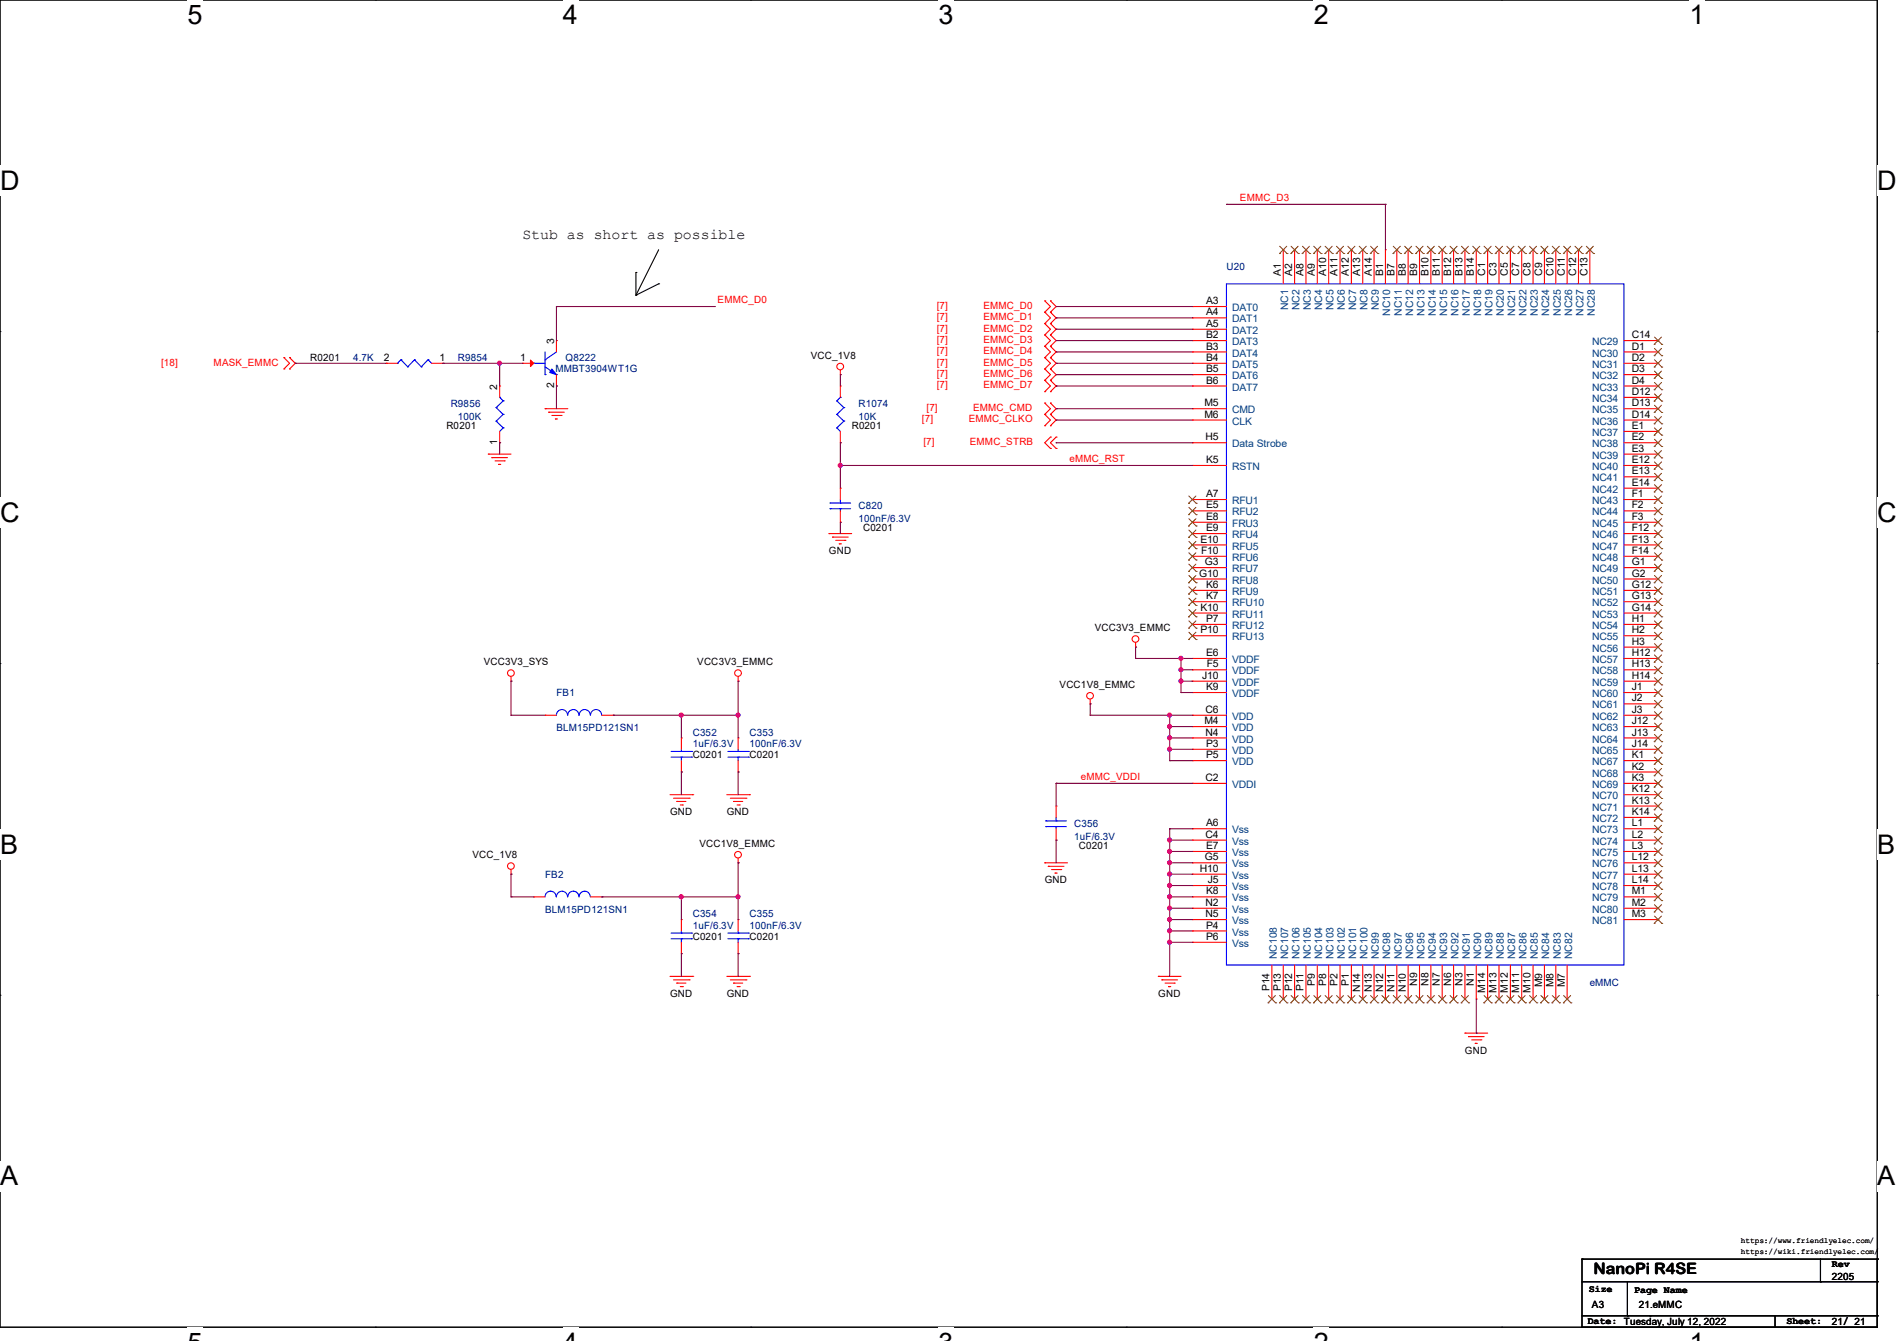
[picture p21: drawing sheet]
<svg xmlns="http://www.w3.org/2000/svg" width="297mm" height="210mm" viewBox="0 0 297 210" stroke-linecap="round" stroke-linejoin="round" font-family="sans-serif">
<defs><g id="words">
<g font-size="4.2">
<text x="29.4" y="3.8">5</text>
<text x="88.1" y="3.8">4</text>
<text x="146.9" y="3.8">3</text>
<text x="205.7" y="3.8">2</text>
<text x="264.5" y="3.8">1</text>
<text x="0" y="29.8">D</text>
<text x="293.9" y="29.8">D</text>
<text x="0" y="81.7">C</text>
<text x="293.9" y="81.7">C</text>
<text x="0" y="133.7">B</text>
<text x="293.9" y="133.7">B</text>
<text x="0" y="185.6">A</text>
<text x="293.9" y="185.6">A</text>
</g>
<text font-size="2.5" x="249.5" y="199.5">NanoPi R4SE</text>
<text font-size="2.3" x="81.8" y="37.4">Stub as short as possible</text>
<g font-size="1.6" fill="#f00">
<text x="194.1" y="31.5">EMMC_D3</text>
<text x="112.4" y="47.5">EMMC_D0</text>
<text x="146.7" y="50.2">[7]</text>
<text x="146.7" y="51.9">[7]</text>
<text x="146.7" y="48.4">[7]</text>
<text x="146.7" y="53.7">[7]</text>
<text x="154" y="50.2">EMMC_D1</text>
<text x="154" y="51.9">EMMC_D2</text>
<text x="154" y="48.4">EMMC_D0</text>
<text x="154" y="53.7">EMMC_D3</text>
<text x="25.2" y="57.3">[18]</text>
<text x="33.4" y="57.3">MASK_EMMC</text>
<text x="146.7" y="57.3">[7]</text>
<text x="146.7" y="59.1">[7]</text>
<text x="146.7" y="55.5">[7]</text>
<text x="154" y="57.3">EMMC_D5</text>
<text x="154" y="59.1">EMMC_D6</text>
<text x="154" y="55.5">EMMC_D4</text>
<text x="145.1" y="64.4">[7]</text>
<text x="146.7" y="60.8">[7]</text>
<text x="152.4" y="64.4">EMMC_CMD</text>
<text x="154" y="60.8">EMMC_D7</text>
<text x="144.4" y="66.2">[7]</text>
<text x="144.6" y="69.7">[7]</text>
<text x="151.7" y="66.2">EMMC_CLKO</text>
<text x="151.8" y="69.7">EMMC_STRB</text>
<text x="167.5" y="72.3">eMMC_RST</text>
<text x="169.2" y="122.1">eMMC_VDDI</text>
</g>
<g font-size="1.6">
<text x="188.8" y="47.6">A3</text>
<text x="200.5" y="43.2" transform="rotate(-90 200.5 43.2)">A1</text>
<text x="202.3" y="43.2" transform="rotate(-90 202.3 43.2)">A2</text>
<text x="204.1" y="43.2" transform="rotate(-90 204.1 43.2)">A8</text>
<text x="205.9" y="43.2" transform="rotate(-90 205.9 43.2)">A9</text>
<text x="207.6" y="43.2" transform="rotate(-90 207.6 43.2)">A10</text>
<text x="209.4" y="43.2" transform="rotate(-90 209.4 43.2)">A11</text>
<text x="211.2" y="43.2" transform="rotate(-90 211.2 43.2)">A12</text>
<text x="213" y="43.2" transform="rotate(-90 213 43.2)">A13</text>
<text x="214.8" y="43.2" transform="rotate(-90 214.8 43.2)">A14</text>
<text x="216.5" y="43.2" transform="rotate(-90 216.5 43.2)">B1</text>
<text x="218.3" y="43.2" transform="rotate(-90 218.3 43.2)">B7</text>
<text x="220.1" y="43.2" transform="rotate(-90 220.1 43.2)">B8</text>
<text x="221.9" y="43.2" transform="rotate(-90 221.9 43.2)">B9</text>
<text x="223.7" y="43.2" transform="rotate(-90 223.7 43.2)">B10</text>
<text x="225.4" y="43.2" transform="rotate(-90 225.4 43.2)">B11</text>
<text x="227.2" y="43.2" transform="rotate(-90 227.2 43.2)">B12</text>
<text x="229" y="43.2" transform="rotate(-90 229 43.2)">B13</text>
<text x="230.8" y="43.2" transform="rotate(-90 230.8 43.2)">B14</text>
<text x="232.5" y="43.2" transform="rotate(-90 232.5 43.2)">C1</text>
<text x="234.3" y="43.2" transform="rotate(-90 234.3 43.2)">C3</text>
<text x="236.1" y="43.2" transform="rotate(-90 236.1 43.2)">C5</text>
<text x="237.9" y="43.2" transform="rotate(-90 237.9 43.2)">C7</text>
<text x="239.7" y="43.2" transform="rotate(-90 239.7 43.2)">C8</text>
<text x="241.4" y="43.2" transform="rotate(-90 241.4 43.2)">C9</text>
<text x="243.2" y="43.2" transform="rotate(-90 243.2 43.2)">C10</text>
<text x="245" y="43.2" transform="rotate(-90 245 43.2)">C11</text>
<text x="246.8" y="43.2" transform="rotate(-90 246.8 43.2)">C12</text>
<text x="248.5" y="43.2" transform="rotate(-90 248.5 43.2)">C13</text>
<text x="86.7" y="53.9" transform="rotate(-90 86.7 53.9)">3</text>
<text x="188.8" y="49.4">A4</text>
<text x="188.8" y="51.2">A5</text>
<text x="188.8" y="53">B2</text>
<text x="255.5" y="53">C14</text>
<text x="48.6" y="56.6">R0201</text>
<text x="60.1" y="56.5">2</text>
<text x="68.8" y="56.5">1</text>
<text x="81.4" y="56.5">1</text>
<text x="127" y="56.2">VCC_1V8</text>
<text x="188.8" y="54.7">B3</text>
<text x="188.8" y="56.5">B4</text>
<text x="188.8" y="58.3">B5</text>
<text x="255.5" y="54.7">D1</text>
<text x="255.5" y="56.5">D2</text>
<text x="255.5" y="58.3">D3</text>
<text x="77.9" y="61" transform="rotate(-90 77.9 61)">2</text>
<text x="86.7" y="60.8" transform="rotate(-90 86.7 60.8)">2</text>
<text x="188.6" y="63.6">M5</text>
<text x="188.6" y="65.4">M6</text>
<text x="188.8" y="60.1">B6</text>
<text x="255.5" y="60.1">D4</text>
<text x="255.5" y="61.8">D12</text>
<text x="255.5" y="63.6">D13</text>
<text x="255.5" y="65.4">D14</text>
<text x="69.9" y="67.2">R0201</text>
<text x="77.9" y="69.7" transform="rotate(-90 77.9 69.7)">1</text>
<text x="133.3" y="67.2">R0201</text>
<text x="188.8" y="69">H5</text>
<text x="255.5" y="67.2">E1</text>
<text x="255.5" y="69">E2</text>
<text x="255.5" y="70.7">E3</text>
<text x="188.8" y="77.9">A7</text>
<text x="188.8" y="72.5">K5</text>
<text x="255.5" y="72.5">E12</text>
<text x="255.5" y="74.3">E13</text>
<text x="255.5" y="76.1">E14</text>
<text x="255.5" y="77.9">F1</text>
<text x="135.1" y="83.2">C0201</text>
<text x="188.8" y="79.6">E5</text>
<text x="188.8" y="81.4">E8</text>
<text x="188.8" y="83.2">E9</text>
<text x="255.5" y="79.6">F2</text>
<text x="255.5" y="81.4">F3</text>
<text x="255.5" y="83.2">F12</text>
<text x="129.8" y="86.8">GND</text>
<text x="188" y="85">E10</text>
<text x="188" y="86.7">F10</text>
<text x="188.6" y="88.5">G3</text>
<text x="255.5" y="85">F13</text>
<text x="255.5" y="86.7">F14</text>
<text x="255.5" y="88.5">G1</text>
<text x="187.7" y="90.3">G10</text>
<text x="188" y="95.6">K10</text>
<text x="188.8" y="92.1">K6</text>
<text x="188.8" y="93.9">K7</text>
<text x="255.5" y="90.3">G2</text>
<text x="255.5" y="92.1">G12</text>
<text x="255.5" y="93.9">G13</text>
<text x="255.5" y="95.6">G14</text>
<text x="171.4" y="98.9">VCC3V3_EMMC</text>
<text x="188" y="99.2">P10</text>
<text x="188.8" y="97.4">P7</text>
<text x="255.5" y="97.4">H1</text>
<text x="255.5" y="99.2">H2</text>
<text x="255.5" y="101">H3</text>
<text x="75.7" y="104.2">VCC3V3_SYS</text>
<text x="109.2" y="104.2">VCC3V3_EMMC</text>
<text x="165.9" y="107.8">VCC1V8_EMMC</text>
<text x="188.2" y="106.3">J10</text>
<text x="188.8" y="102.7">E6</text>
<text x="188.9" y="104.5">F5</text>
<text x="255.5" y="102.7">H12</text>
<text x="255.5" y="104.5">H13</text>
<text x="255.5" y="106.3">H14</text>
<text x="188.6" y="113.4">M4</text>
<text x="188.8" y="111.6">C6</text>
<text x="188.8" y="108.1">K9</text>
<text x="255.5" y="108.1">J1</text>
<text x="255.5" y="109.9">J2</text>
<text x="255.5" y="111.6">J3</text>
<text x="255.5" y="113.4">J12</text>
<text x="108.5" y="118.8">C0201</text>
<text x="117.3" y="118.8">C0201</text>
<text x="188.8" y="115.2">N4</text>
<text x="188.8" y="117">P3</text>
<text x="188.8" y="118.7">P5</text>
<text x="255.5" y="115.2">J13</text>
<text x="255.5" y="117">J14</text>
<text x="255.5" y="118.7">K1</text>
<text x="188.8" y="122.3">C2</text>
<text x="255.5" y="120.5">K2</text>
<text x="255.5" y="122.3">K3</text>
<text x="255.5" y="124.1">K12</text>
<text x="255.5" y="125.9">K13</text>
<text x="104.9" y="127.7">GND</text>
<text x="113.8" y="127.7">GND</text>
<text x="188.8" y="131.2">C4</text>
<text x="188.8" y="129.4">A6</text>
<text x="255.5" y="127.6">K14</text>
<text x="255.5" y="129.4">L1</text>
<text x="255.5" y="131.2">L2</text>
<text x="74" y="134.4">VCC_1V8</text>
<text x="109.5" y="132.7">VCC1V8_EMMC</text>
<text x="168.9" y="133">C0201</text>
<text x="187.9" y="136.5">H10</text>
<text x="188.6" y="134.7">G5</text>
<text x="188.8" y="133">E7</text>
<text x="255.5" y="133">L3</text>
<text x="255.5" y="134.7">L12</text>
<text x="255.5" y="136.5">L13</text>
<text x="163.6" y="138.3">GND</text>
<text x="188.8" y="141.9">N2</text>
<text x="188.8" y="143.6">N5</text>
<text x="188.8" y="140.1">K8</text>
<text x="189.1" y="138.3">J5</text>
<text x="255.5" y="138.3">L14</text>
<text x="255.5" y="140.1">M1</text>
<text x="255.5" y="141.9">M2</text>
<text x="255.5" y="143.6">M3</text>
<text x="108.5" y="147.2">C0201</text>
<text x="117.3" y="147.2">C0201</text>
<text x="188.8" y="145.4">P4</text>
<text x="188.8" y="147.2">P6</text>
<text x="198.8" y="155.2" transform="rotate(-90 198.8 155.2)">P14</text>
<text x="200.5" y="155.2" transform="rotate(-90 200.5 155.2)">P13</text>
<text x="202.3" y="155.2" transform="rotate(-90 202.3 155.2)">P12</text>
<text x="204.1" y="155.2" transform="rotate(-90 204.1 155.2)">P11</text>
<text x="205.9" y="154.3" transform="rotate(-90 205.9 154.3)">P9</text>
<text x="207.6" y="154.3" transform="rotate(-90 207.6 154.3)">P8</text>
<text x="209.4" y="154.3" transform="rotate(-90 209.4 154.3)">P2</text>
<text x="211.2" y="154.3" transform="rotate(-90 211.2 154.3)">P1</text>
<text x="213" y="155.3" transform="rotate(-90 213 155.3)">N14</text>
<text x="214.8" y="155.3" transform="rotate(-90 214.8 155.3)">N13</text>
<text x="216.5" y="155.3" transform="rotate(-90 216.5 155.3)">N12</text>
<text x="218.3" y="155.3" transform="rotate(-90 218.3 155.3)">N11</text>
<text x="220.1" y="155.3" transform="rotate(-90 220.1 155.3)">N10</text>
<text x="221.9" y="154.4" transform="rotate(-90 221.9 154.4)">N9</text>
<text x="223.7" y="154.4" transform="rotate(-90 223.7 154.4)">N8</text>
<text x="225.4" y="154.4" transform="rotate(-90 225.4 154.4)">N7</text>
<text x="227.2" y="154.4" transform="rotate(-90 227.2 154.4)">N6</text>
<text x="229" y="154.4" transform="rotate(-90 229 154.4)">N3</text>
<text x="230.8" y="154.4" transform="rotate(-90 230.8 154.4)">N1</text>
<text x="232.5" y="155.5" transform="rotate(-90 232.5 155.5)">M14</text>
<text x="234.3" y="155.5" transform="rotate(-90 234.3 155.5)">M13</text>
<text x="236.1" y="155.5" transform="rotate(-90 236.1 155.5)">M12</text>
<text x="237.9" y="155.5" transform="rotate(-90 237.9 155.5)">M11</text>
<text x="239.7" y="155.5" transform="rotate(-90 239.7 155.5)">M10</text>
<text x="241.4" y="154.6" transform="rotate(-90 241.4 154.6)">M9</text>
<text x="243.2" y="154.6" transform="rotate(-90 243.2 154.6)">M8</text>
<text x="245" y="154.6" transform="rotate(-90 245 154.6)">M7</text>
<text x="104.9" y="156.1">GND</text>
<text x="113.8" y="156.1">GND</text>
<text x="181.4" y="156.1">GND</text>
<text x="229.4" y="165">GND</text>
<text x="248.8" y="202.4">Size</text>
<text x="255.9" y="202.5">Page Name</text>
<text x="286.8" y="200.4">2205</text>
<text x="286.8" y="198.5">Rev</text>
<text x="248.6" y="207.3">Date: Tuesday, July 12, 2022</text>
<text x="249.3" y="204.8">A3</text>
<text x="256.6" y="204.8">21.eMMC</text>
<text x="279.7" y="207.3">Sheet:</text>
<text x="286.8" y="207.5">21/ 21</text>
</g>
<g font-size="1.6" fill="#00007f">
<text x="192" y="42.3">U20</text>
<text x="55.3" y="56.6">4.7K</text>
<text x="71.7" y="56.6">R9854</text>
<text x="87" y="58.3">MMBT3904WT1G</text>
<text x="88.6" y="56.6">Q8222</text>
<text x="70.6" y="63.7">R9856</text>
<text x="71.7" y="65.8">100K</text>
<text x="134.4" y="63.7">R1074</text>
<text x="134.4" y="65.8">10K</text>
<text x="134.4" y="79.7">C820</text>
<text x="134.4" y="81.8">100nF/6.3V</text>
<text x="87.1" y="109">FB1</text>
<text x="87.1" y="114.5">BLM15PD121SN1</text>
<text x="108.5" y="115.2">C352</text>
<text x="108.5" y="117">1uF/6.3V</text>
<text x="117.3" y="115.2">C353</text>
<text x="117.3" y="117">100nF/6.3V</text>
<text x="168.2" y="129.5">C356</text>
<text x="168.2" y="131.6">1uF/6.3V</text>
<text x="85.3" y="137.5">FB2</text>
<text x="85.3" y="143">BLM15PD121SN1</text>
<text x="108.5" y="143.7">C354</text>
<text x="117.3" y="143.7">C355</text>
<text x="108.5" y="145.5">1uF/6.3V</text>
<text x="117.3" y="145.5">100nF/6.3V</text>
<text x="248.9" y="154.3">eMMC</text>
</g>
<g font-size="1.6" fill="#003f7f">
<text x="192.9" y="48.7">DAT0</text>
<text x="192.9" y="50.5">DAT1</text>
<text x="192.9" y="52.3">DAT2</text>
<text x="201.7" y="48.6" transform="rotate(-90 201.7 48.6)">NC1</text>
<text x="203.5" y="48.6" transform="rotate(-90 203.5 48.6)">NC2</text>
<text x="205.2" y="48.6" transform="rotate(-90 205.2 48.6)">NC3</text>
<text x="207" y="48.6" transform="rotate(-90 207 48.6)">NC4</text>
<text x="208.8" y="48.6" transform="rotate(-90 208.8 48.6)">NC5</text>
<text x="210.6" y="48.6" transform="rotate(-90 210.6 48.6)">NC6</text>
<text x="212.3" y="48.6" transform="rotate(-90 212.3 48.6)">NC7</text>
<text x="214.1" y="48.6" transform="rotate(-90 214.1 48.6)">NC8</text>
<text x="215.9" y="48.6" transform="rotate(-90 215.9 48.6)">NC9</text>
<text x="217.7" y="49.5" transform="rotate(-90 217.7 49.5)">NC10</text>
<text x="219.5" y="49.5" transform="rotate(-90 219.5 49.5)">NC11</text>
<text x="221.2" y="49.5" transform="rotate(-90 221.2 49.5)">NC12</text>
<text x="223" y="49.5" transform="rotate(-90 223 49.5)">NC13</text>
<text x="224.8" y="49.5" transform="rotate(-90 224.8 49.5)">NC14</text>
<text x="226.6" y="49.5" transform="rotate(-90 226.6 49.5)">NC15</text>
<text x="228.3" y="49.5" transform="rotate(-90 228.3 49.5)">NC16</text>
<text x="230.1" y="49.5" transform="rotate(-90 230.1 49.5)">NC17</text>
<text x="231.9" y="49.5" transform="rotate(-90 231.9 49.5)">NC18</text>
<text x="233.7" y="49.5" transform="rotate(-90 233.7 49.5)">NC19</text>
<text x="235.5" y="49.5" transform="rotate(-90 235.5 49.5)">NC20</text>
<text x="237.2" y="49.5" transform="rotate(-90 237.2 49.5)">NC21</text>
<text x="239" y="49.5" transform="rotate(-90 239 49.5)">NC22</text>
<text x="240.8" y="49.5" transform="rotate(-90 240.8 49.5)">NC23</text>
<text x="242.6" y="49.5" transform="rotate(-90 242.6 49.5)">NC24</text>
<text x="244.4" y="49.5" transform="rotate(-90 244.4 49.5)">NC25</text>
<text x="246.1" y="49.5" transform="rotate(-90 246.1 49.5)">NC26</text>
<text x="247.9" y="49.5" transform="rotate(-90 247.9 49.5)">NC27</text>
<text x="249.7" y="49.5" transform="rotate(-90 249.7 49.5)">NC28</text>
<text x="192.9" y="54.1">DAT3</text>
<text x="192.9" y="55.8">DAT4</text>
<text x="192.9" y="57.6">DAT5</text>
<text x="192.9" y="59.4">DAT6</text>
<text x="249.3" y="54.1">NC29</text>
<text x="249.3" y="55.8">NC30</text>
<text x="249.3" y="57.6">NC31</text>
<text x="249.3" y="59.4">NC32</text>
<text x="192.9" y="61.2">DAT7</text>
<text x="192.9" y="64.7">CMD</text>
<text x="249.3" y="61.2">NC33</text>
<text x="249.3" y="63">NC34</text>
<text x="249.3" y="64.7">NC35</text>
<text x="192.9" y="70.1">Data Strobe</text>
<text x="192.9" y="66.5">CLK</text>
<text x="249.3" y="66.5">NC36</text>
<text x="249.3" y="68.3">NC37</text>
<text x="249.3" y="70.1">NC38</text>
<text x="249.3" y="71.8">NC39</text>
<text x="192.9" y="73.6">RSTN</text>
<text x="249.3" y="73.6">NC40</text>
<text x="249.3" y="75.4">NC41</text>
<text x="249.3" y="77.2">NC42</text>
<text x="192.9" y="79">RFU1</text>
<text x="192.9" y="80.7">RFU2</text>
<text x="192.9" y="82.5">FRU3</text>
<text x="249.3" y="79">NC43</text>
<text x="249.3" y="80.7">NC44</text>
<text x="249.3" y="82.5">NC45</text>
<text x="192.9" y="84.3">RFU4</text>
<text x="192.9" y="86.1">RFU5</text>
<text x="192.9" y="87.8">RFU6</text>
<text x="192.9" y="89.6">RFU7</text>
<text x="249.3" y="84.3">NC46</text>
<text x="249.3" y="86.1">NC47</text>
<text x="249.3" y="87.8">NC48</text>
<text x="249.3" y="89.6">NC49</text>
<text x="192.9" y="91.4">RFU8</text>
<text x="192.9" y="93.2">RFU9</text>
<text x="192.9" y="95">RFU10</text>
<text x="249.3" y="91.4">NC50</text>
<text x="249.3" y="93.2">NC51</text>
<text x="249.3" y="95">NC52</text>
<text x="192.9" y="96.7">RFU11</text>
<text x="192.9" y="98.5">RFU12</text>
<text x="192.9" y="100.3">RFU13</text>
<text x="249.3" y="96.7">NC53</text>
<text x="249.3" y="98.5">NC54</text>
<text x="249.3" y="100.3">NC55</text>
<text x="192.9" y="103.8">VDDF</text>
<text x="192.9" y="105.6">VDDF</text>
<text x="192.9" y="107.4">VDDF</text>
<text x="249.3" y="102.1">NC56</text>
<text x="249.3" y="103.8">NC57</text>
<text x="249.3" y="105.6">NC58</text>
<text x="249.3" y="107.4">NC59</text>
<text x="192.9" y="112.7">VDD</text>
<text x="192.9" y="109.2">VDDF</text>
<text x="249.3" y="109.2">NC60</text>
<text x="249.3" y="111">NC61</text>
<text x="249.3" y="112.7">NC62</text>
<text x="192.9" y="114.5">VDD</text>
<text x="192.9" y="116.3">VDD</text>
<text x="192.9" y="118.1">VDD</text>
<text x="192.9" y="119.8">VDD</text>
<text x="249.3" y="114.5">NC63</text>
<text x="249.3" y="116.3">NC64</text>
<text x="249.3" y="118.1">NC65</text>
<text x="249.3" y="119.8">NC67</text>
<text x="192.9" y="123.4">VDDI</text>
<text x="249.3" y="121.6">NC68</text>
<text x="249.3" y="123.4">NC69</text>
<text x="249.3" y="125.2">NC70</text>
<text x="192.9" y="130.5">Vss</text>
<text x="249.3" y="127">NC71</text>
<text x="249.3" y="128.7">NC72</text>
<text x="249.3" y="130.5">NC73</text>
<text x="192.9" y="132.3">Vss</text>
<text x="192.9" y="134.1">Vss</text>
<text x="192.9" y="135.8">Vss</text>
<text x="192.9" y="137.6">Vss</text>
<text x="249.3" y="132.3">NC74</text>
<text x="249.3" y="134.1">NC75</text>
<text x="249.3" y="135.8">NC76</text>
<text x="249.3" y="137.6">NC77</text>
<text x="192.9" y="139.4">Vss</text>
<text x="192.9" y="141.2">Vss</text>
<text x="192.9" y="143">Vss</text>
<text x="249.3" y="139.4">NC78</text>
<text x="249.3" y="141.2">NC79</text>
<text x="249.3" y="143">NC80</text>
<text x="192.9" y="144.7">Vss</text>
<text x="192.9" y="146.5">Vss</text>
<text x="192.9" y="148.3">Vss</text>
<text x="249.3" y="144.7">NC81</text>
<text x="199.9" y="150.2" transform="rotate(-90 199.9 150.2)">NC108</text>
<text x="201.7" y="150.2" transform="rotate(-90 201.7 150.2)">NC107</text>
<text x="203.5" y="150.2" transform="rotate(-90 203.5 150.2)">NC106</text>
<text x="205.2" y="150.2" transform="rotate(-90 205.2 150.2)">NC105</text>
<text x="207" y="150.2" transform="rotate(-90 207 150.2)">NC104</text>
<text x="208.8" y="150.2" transform="rotate(-90 208.8 150.2)">NC103</text>
<text x="210.6" y="150.2" transform="rotate(-90 210.6 150.2)">NC102</text>
<text x="212.3" y="150.2" transform="rotate(-90 212.3 150.2)">NC101</text>
<text x="214.1" y="150.2" transform="rotate(-90 214.1 150.2)">NC100</text>
<text x="215.9" y="150.2" transform="rotate(-90 215.9 150.2)">NC99</text>
<text x="217.7" y="150.2" transform="rotate(-90 217.7 150.2)">NC98</text>
<text x="219.5" y="150.2" transform="rotate(-90 219.5 150.2)">NC97</text>
<text x="221.2" y="150.2" transform="rotate(-90 221.2 150.2)">NC96</text>
<text x="223" y="150.2" transform="rotate(-90 223 150.2)">NC95</text>
<text x="224.8" y="150.2" transform="rotate(-90 224.8 150.2)">NC94</text>
<text x="226.6" y="150.2" transform="rotate(-90 226.6 150.2)">NC93</text>
<text x="228.3" y="150.2" transform="rotate(-90 228.3 150.2)">NC92</text>
<text x="230.1" y="150.2" transform="rotate(-90 230.1 150.2)">NC91</text>
<text x="231.9" y="150.2" transform="rotate(-90 231.9 150.2)">NC90</text>
<text x="233.7" y="150.2" transform="rotate(-90 233.7 150.2)">NC89</text>
<text x="235.5" y="150.2" transform="rotate(-90 235.5 150.2)">NC88</text>
<text x="237.2" y="150.2" transform="rotate(-90 237.2 150.2)">NC87</text>
<text x="239" y="150.2" transform="rotate(-90 239 150.2)">NC86</text>
<text x="240.8" y="150.2" transform="rotate(-90 240.8 150.2)">NC85</text>
<text x="242.6" y="150.2" transform="rotate(-90 242.6 150.2)">NC84</text>
<text x="244.4" y="150.2" transform="rotate(-90 244.4 150.2)">NC83</text>
<text x="246.1" y="150.2" transform="rotate(-90 246.1 150.2)">NC82</text>
</g>
<g font-size="1.2">
<text x="272.6" y="196.4">https://wiki.friendlyelec.com/</text>
<text x="272.6" y="194.6">https://www.friendlyelec.com/</text>
</g>
</g></defs>
<path d="M0 0h293.9v207.9h-293.9z" fill="none" stroke="#000" stroke-width=".17"/>
<g fill="#fff">
<path d="M29.4 0h2.4v4.7h-2.4z"/>
<path d="M29.4 207.9h2.4v2.1h-2.4z"/>
</g>
<path d="M58.8 0h.1M58.8 207.9h.1" fill="none" stroke="#000" stroke-width=".17"/>
<g fill="#fff">
<path d="M88.1 0h2.4v4.7h-2.4z"/>
<path d="M88.1 207.9h2.4v2.1h-2.4z"/>
</g>
<path d="M117.6 0h.1M117.6 207.9h.1" fill="none" stroke="#000" stroke-width=".17"/>
<g fill="#fff">
<path d="M146.9 0h2.4v4.7h-2.4z"/>
<path d="M146.9 207.9h2.4v2.1h-2.4z"/>
</g>
<path d="M176.3 0h.1M176.3 207.9h.1" fill="none" stroke="#000" stroke-width=".17"/>
<g fill="#fff">
<path d="M205.7 0h2.4v4.7h-2.4z"/>
<path d="M205.7 207.9h2.4v2.1h-2.4z"/>
</g>
<path d="M235.1 0h.1M235.1 207.9h.1" fill="none" stroke="#000" stroke-width=".17"/>
<g fill="#fff">
<path d="M264.5 0h2.4v4.7h-2.4z"/>
<path d="M264.5 207.9h2.4v2.1h-2.4z"/>
<path d="M0 26h3v4.7h-3z"/>
<path d="M293.9 26h3.1v4.7h-3.1z"/>
<path d="M0 77.9h3v4.7h-3z"/>
<path d="M293.9 77.9h3.1v4.7h-3.1z"/>
</g>
<path d="M0 51.9h.1M293.9 51.9h.1" fill="none" stroke="#000" stroke-width=".17"/>
<g fill="#fff">
<path d="M0 129.9h2.8v4.7h-2.8z"/>
<path d="M293.9 129.9h2.9v4.7h-2.9z"/>
</g>
<path d="M0 103.9h.1M293.9 103.9h.1" fill="none" stroke="#000" stroke-width=".17"/>
<g fill="#fff">
<path d="M0 181.8h2.8v4.8h-2.8z"/>
<path d="M293.8 181.8h3v4.8h-3z"/>
</g>
<g fill="none" stroke="#000" stroke-width=".17">
<path d="M103.1 39.1l-3.5 7.1M99.6 46.2h.1M99.6 42.7h.1M99.6 42.7v3.5M103.1 44.4h.1M103.1 44.4l-3.5 1.8M0 155.9h.1M293.9 155.9h.1M247.7 197.2h.1M247.7 197.2v10.7M247.7 197.2h46.2M285 197.2v3.5"/>
<path d="M293.9 197.2h.1M293.9 197.2v10.7h-46.2M247.7 207.9h.1M247.7 200.7h46.2M247.7 206.1h46.2M254.8 206.1h.1M254.8 200.7v5.4M258.4 206.1h.1M277.9 207.9h.1M277.9 206.1v1.8M285 200.7h.1M293.9 200.7h.1"/>
<path d="M293.9 206.1h.1"/>
</g>
<g fill="none" stroke="#f00" stroke-width=".17">
<path d="M200.9 39.1h.1M200.9 39.1v5.3M202.7 39.1h.1M202.7 39.1v5.3M204.5 39.1h.1M204.5 39.1v5.3M206.2 39.1h.1M206.2 39.1v5.3M208 39.1h.1M208 39.1v5.3M209.8 39.1h.1M209.8 39.1v5.3"/>
<path d="M211.6 39.1h.1M211.6 39.1v5.3M213.4 39.1h.1M213.4 39.1v5.3M215.1 39.1h.1M215.1 39.1v5.3M216.9 39.1h.1M216.9 39.1v5.3M218.7 39.1h.1M218.7 39.1v5.3M220.5 39.1h.1M220.5 39.1v5.3"/>
<path d="M222.3 39.1h.1M222.3 39.1v5.3M224 39.1h.1M224 39.1v5.3M225.8 39.1h.1M225.8 39.1v5.3M227.6 39.1h.1M227.6 39.1v5.3M229.4 39.1h.1M229.4 39.1v5.3M231.1 39.1h.1M231.1 39.1v5.3"/>
<path d="M232.9 39.1h.1M232.9 39.1v5.3M234.7 39.1h.1M234.7 39.1v5.3M236.5 39.1h.1M236.5 39.1v5.3M238.3 39.1h.1M238.3 39.1v5.3M240 39.1h.1M240 39.1v5.3M241.8 39.1h.1M241.8 39.1v5.3"/>
<path d="M243.6 39.1h.1M243.6 39.1v5.3M245.4 39.1h.1M245.4 39.1v5.3M247.1 39.1h.1M247.1 39.1v5.3M248.9 39.1h.1M248.9 39.1v5.3M44.5 57.8h.1M44.5 56h.1M44.5 56l.8 .9-.8 .9M45.3 56h.1"/>
<path d="M45.3 57.8h.1M45.3 56l.9 .9-.9 .9M60.5 56.9h.1M60.5 56.9h1.7M67.6 56.9h1.7M69.3 56.9h.1M81.8 56.9h.1M81.8 56.9h1.8M87.1 53.3h.1M87.1 53.3v1.8M87.1 58.7v1.8M131.6 58.7h.1"/>
<path d="M131.6 58v.7M163.6 48.9h.1M163.6 50.7h.1M163.6 52.5h.1M163.6 56h.1M163.6 57.8h.1M163.6 59.6h.1M163.6 47.1h.1M163.6 54.2h.1M163.6 48.9l.9 .9-.9 .9M163.6 50.7l.9 .9-.9 .9M163.6 56l.9 .9-.9 .9"/>
<path d="M163.6 57.8l.9 .9-.9 .9M163.6 47.1l.9 .9-.9 .9M163.6 59.6l.9 .9-.9 .8M163.6 52.5l.9 .8-.9 .9M163.6 54.2l.9 .9-.9 .9M164.5 50.7h.1M164.5 48.9h.1M164.5 52.5h.1M164.5 57.8h.1M164.5 56h.1M164.5 59.6h.1M164.5 47.1h.1"/>
<path d="M164.5 54.2h.1M164.5 48.9l.9 .9-.9 .9M164.5 50.7l.9 .9-.9 .9M164.5 56l.9 .9-.9 .9M164.5 57.8l.9 .9-.9 .9M164.5 47.1l.9 .9-.9 .9M164.5 59.6l.9 .9-.9 .8M164.5 52.5l.9 .8-.9 .9M164.5 54.2l.9 .9-.9 .9M186.7 48h.1M186.7 49.8h.1M186.7 51.6h.1"/>
<path d="M186.7 53.3h.1M186.7 55.1h.1M186.7 56.9h.1M186.7 58.7h.1M186.7 56.9h5.3M186.7 48h5.3M186.7 49.8h5.3M186.7 51.6h5.3M186.7 53.3h5.3M186.7 55.1h5.3M186.7 58.7h5.3M254.3 56.9h5.3"/>
<path d="M254.3 53.3h5.3M254.3 55.1h5.3M254.3 58.7h5.3M259.6 53.3h.1M259.6 55.1h.1M259.6 56.9h.1M259.6 58.7h.1M76.5 71.1h.1M76.5 71.1h3.5M77 71.7h.1M77 71.7h2.5M77.5 72.2h1.5"/>
<path d="M78.1 72.7h.1M78.1 72.7h.3M78.2 69.3h.1M78.2 60.5h.1M78.2 60.5v1.7M78.2 67.6v1.7M79 72.2h.1M85.3 64h.1M85.3 64h3.6M85.9 64.6h.1M85.9 64.6h2.4M86.4 65.1h1.4"/>
<path d="M87 65.6h.1M87 65.6h.3M87.1 60.5h.1M87.8 65.1h.1M131.6 69.3h.1M131.6 60.5h.1M131.6 76.5h.1M131.6 60.5v1.7M131.6 67.6v1.7M131.6 76.5v1.7M163.6 61.3h.1M163.6 64.9h.1"/>
<path d="M163.6 66.7h.1M163.6 63.1h.1M163.6 64.9l.9 .9-.9 .9M163.6 63.1l.9 .9-.9 .9M164.5 61.3h.1M164.5 66.7h.1M164.5 64.9h.1M164.5 63.1h.1M164.5 68.5h.1M164.5 70.2h.1M164.5 64.9l.9 .9-.9 .9M164.5 63.1l.9 .9-.9 .9"/>
<path d="M164.5 68.5l-.9 .8 .9 .9M165.4 68.5h.1M165.4 70.2h.1M165.4 68.5l-.9 .8 .9 .9M186.7 78.2h.1M186.7 60.5h.1M186.7 69.3h.1M186.7 72.9h.1M186.7 64h.1M186.7 65.8h.1M186.7 64h5.3M186.7 78.2h5.3"/>
<path d="M186.7 60.5h5.3M186.7 65.8h5.3M186.7 69.3h5.3M186.7 72.9h5.3M254.3 64h5.3M254.3 71.1h5.3M254.3 78.2h5.3M254.3 60.5h5.3M254.3 62.2h5.3M254.3 65.8h5.3M254.3 67.6h5.3M254.3 69.3h5.3"/>
<path d="M254.3 72.9h5.3M254.3 74.7h5.3M254.3 76.5h5.3M259.6 60.5h.1M259.6 62.2h.1M259.6 64h.1M259.6 65.8h.1M259.6 67.6h.1M259.6 69.3h.1M259.6 71.1h.1M259.6 72.9h.1M259.6 74.7h.1"/>
<path d="M259.6 76.5h.1M259.6 78.2h.1M129.8 83.6h.1M129.8 83.6h3.6M130.3 84.1h.1M130.3 84.1h2.5M130.9 84.6h1.4M131.4 85.2h.1M131.4 85.2h.3M131.6 81.8h.1M131.6 80v1.8M132.3 84.6h.1"/>
<path d="M186.7 80h.1M186.7 81.8h.1M186.7 83.6h.1M186.7 85.3h.1M186.7 87.1h.1M186.7 88.9h.1M186.7 90.7h.1M186.7 92.5h.1M186.7 94.2h.1M186.7 96h.1M186.7 97.8h.1M186.7 99.6h.1"/>
<path d="M186.7 83.6h5.3M186.7 80h5.3M186.7 81.8h5.3M186.7 85.3h5.3M186.7 87.1h5.3M186.7 88.9h5.3M186.7 90.7h5.3M186.7 92.5h5.3M186.7 94.2h5.3M186.7 96h5.3M186.7 97.8h5.3M186.7 99.6h5.3"/>
<path d="M254.3 83.6h5.3M254.3 80h5.3M254.3 81.8h5.3M254.3 85.3h5.3M254.3 87.1h5.3M254.3 88.9h5.3M254.3 90.7h5.3M254.3 92.5h5.3M254.3 94.2h5.3M254.3 96h5.3M254.3 97.8h5.3M254.3 99.6h5.3"/>
<path d="M259.6 80h.1M259.6 81.8h.1M259.6 83.6h.1M259.6 85.3h.1M259.6 87.1h.1M259.6 88.9h.1M259.6 90.7h.1M259.6 92.5h.1M259.6 94.2h.1M259.6 96h.1M259.6 97.8h.1M259.6 99.6h.1"/>
<path d="M80 106.7h.1M80 106v.7M85.3 112h.1M85.3 112h1.8M94.2 112h1.8M96 112h.1M106.7 115.6h.1M106.7 115.6v1.7M106.7 119.1v1.8M115.6 106.7h.1M115.6 115.6h.1M115.6 106v.7"/>
<path d="M115.6 115.6v1.7M115.6 119.1v1.8M170.7 110.2h.1M170.7 109.5v.7M177.8 101.3h.1M177.8 100.6v.7M186.7 112h.1M186.7 103.1h.1M186.7 104.9h.1M186.7 106.7h.1M186.7 108.5h.1M186.7 113.8h.1"/>
<path d="M186.7 115.6h.1M186.7 117.3h.1M186.7 119.1h.1M186.7 112h5.3M186.7 103.1h5.3M186.7 104.9h5.3M186.7 106.7h5.3M186.7 108.5h5.3M186.7 113.8h5.3M186.7 115.6h5.3M186.7 117.3h5.3M186.7 119.1h5.3"/>
<path d="M254.3 112h5.3M254.3 103.1h5.3M254.3 104.9h5.3M254.3 101.3h5.3M254.3 106.7h5.3M254.3 108.5h5.3M254.3 110.2h5.3M254.3 113.8h5.3M254.3 115.6h5.3M254.3 117.3h5.3M254.3 119.1h5.3M259.6 101.3h.1"/>
<path d="M259.6 103.1h.1M259.6 104.9h.1M259.6 106.7h.1M259.6 108.5h.1M259.6 110.2h.1M259.6 112h.1M259.6 113.8h.1M259.6 115.6h.1M259.6 117.3h.1M259.6 119.1h.1M80 136.9h.1M80 136.2v.7"/>
<path d="M104.9 124.5h3.6M105.5 125h2.4M106 125.5h.1M106 125.5h1.4M106.5 126.1h.3M106.7 120.9h.1M106.8 126.1h.1M107.9 125h.1M108.5 124.5h.1M113.8 124.5h3.5M114.3 125h2.5M114.9 125.5h.1"/>
<path d="M114.9 125.5h1.4M115.4 126.1h.3M115.6 135.1h.1M115.6 120.9h.1M115.6 134.4v.7M115.7 126.1h.1M116.8 125h.1M117.3 124.5h.1M163.6 135.1h.1M163.6 135.1h3.5M164.1 135.7h.1M164.1 135.7h2.5"/>
<path d="M164.6 136.2h1.5M165.2 136.7h.1M165.2 136.7h.3M165.4 131.6h.1M165.4 126.2h.1M165.4 126.2v1.8M165.4 129.8v1.8M166.1 136.2h.1M186.7 129.8h.1M186.7 122.7h.1M186.7 131.6h.1M186.7 133.4h.1"/>
<path d="M186.7 135.1h.1M186.7 136.9h.1M186.7 138.7h.1M186.7 135.1h5.3M186.7 129.8h5.3M186.7 122.7h5.3M186.7 131.6h5.3M186.7 133.4h5.3M186.7 136.9h5.3M186.7 138.7h5.3M254.3 135.1h5.3M254.3 124.5h5.3"/>
<path d="M254.3 129.8h5.3M254.3 122.7h5.3M254.3 131.6h5.3M254.3 133.4h5.3M254.3 136.9h5.3M254.3 138.7h5.3M254.3 120.9h5.3M254.3 126.2h5.3M254.3 128h5.3M259.6 120.9h.1M259.6 122.7h.1M259.6 124.5h.1"/>
<path d="M259.6 126.2h.1M259.6 128h.1M259.6 129.8h.1M259.6 131.6h.1M259.6 133.4h.1M259.6 135.1h.1M259.6 136.9h.1M259.6 138.7h.1M83.6 140.5h.1M83.6 140.5h1.7M92.5 140.5h1.7M94.2 140.5h.1"/>
<path d="M104.9 152.9h3.6M105.5 153.5h2.4M106 154h.1M106 154h1.4M106.5 154.5h.3M106.7 144h.1M106.7 149.4h.1M106.7 144v1.8M106.7 147.6v1.8M106.8 154.5h.1M107.9 153.5h.1M108.5 152.9h.1"/>
<path d="M113.8 152.9h3.5M114.3 153.5h2.5M114.9 154h.1M114.9 154h1.4M115.4 154.5h.3M115.6 144h.1M115.6 149.4h.1M115.6 144v1.8M115.6 147.6v1.8M115.7 154.5h.1M116.8 153.5h.1M117.3 152.9h.1"/>
<path d="M181.4 152.9h.1M181.4 152.9h3.5M181.9 153.5h.1M181.9 153.5h2.5M182.4 154h1.5M183 154.5h.1M183 154.5h.3M183.9 154h.1M186.7 140.5h.1M186.7 142.2h.1M186.7 144h.1M186.7 145.8h.1"/>
<path d="M186.7 147.6h.1M186.7 140.5h5.3M186.7 142.2h5.3M186.7 144h5.3M186.7 145.8h5.3M186.7 147.6h5.3M199.1 156.5h.1M199.1 151.1v5.4M200.9 156.5h.1M200.9 151.1v5.4M202.7 156.5h.1M202.7 151.1v5.4"/>
<path d="M204.5 156.5h.1M204.5 151.1v5.4M206.2 156.5h.1M206.2 151.1v5.4M208 156.5h.1M208 151.1v5.4M209.8 156.5h.1M209.8 151.1v5.4M211.6 156.5h.1M211.6 151.1v5.4M213.4 156.5h.1M213.4 151.1v5.4"/>
<path d="M215.1 156.5h.1M215.1 151.1v5.4M216.9 156.5h.1M216.9 151.1v5.4M218.7 156.5h.1M218.7 151.1v5.4M220.5 156.5h.1M220.5 151.1v5.4M222.3 156.5h.1M222.3 151.1v5.4M224 156.5h.1M224 151.1v5.4"/>
<path d="M225.8 156.5h.1M225.8 151.1v5.4M227.6 156.5h.1M227.6 151.1v5.4M229.4 156.5h.1M229.4 151.1v5.4M231.1 156.5h.1M231.1 151.1v5.4M232.9 156.5h.1M232.9 151.1v5.4M234.7 156.5h.1M234.7 151.1v5.4"/>
<path d="M236.5 156.5h.1M236.5 151.1v5.4M238.3 156.5h.1M238.3 151.1v5.4M240 156.5h.1M240 151.1v5.4M241.8 156.5h.1M241.8 151.1v5.4M243.6 156.5h.1M243.6 151.1v5.4M245.4 156.5h.1M245.4 151.1v5.4"/>
<path d="M254.3 140.5h5.3M254.3 142.2h5.3M254.3 144h5.3M259.6 140.5h.1M259.6 142.2h.1M259.6 144h.1M229.4 161.8h.1M229.4 161.8h3.5M229.9 162.3h.1M229.9 162.3h2.5M230.4 162.9h1.5M231 163.4h.1"/>
<path d="M231 163.4h.3M231.9 162.9h.1"/>
<circle cx="131.6" cy="57.4" r=".52"/>
<circle cx="80" cy="105.4" r=".52"/>
<circle cx="115.6" cy="105.4" r=".52"/>
<circle cx="170.7" cy="109" r=".52"/>
<circle cx="177.8" cy="100.1" r=".52"/>
<circle cx="80" cy="135.6" r=".52"/>
<circle cx="115.6" cy="133.9" r=".52"/>
</g>
<g fill="none" stroke="#00f" stroke-width=".17">
<path d="M62.2 56.9h.1M62.8 56.3h.1M62.8 56.3l1 1.1M62.8 56.3l-.6 .6M63.8 57.4h.1M64.9 56.3h.1M64.9 56.3l1.1 1.1M64.9 56.3l-1.1 1.1M66 57.4h.1M67 56.3h.1M67 56.3l.6 .6M67 56.3l-1 1.1"/>
<path d="M83.6 56.9h.1M83.6 56.9h1.7M85.3 56.3h.1M85.3 58.7h.1M85.3 57.4l1.8 1.3M85.3 55.1v3.6M87.1 58.7h.1M87.1 55.1l-1.8 1.2M192 44.4h62.3v106.7h-62.3zM77.7 66h.1M77.7 63.8h.1M77.7 66l1.1 1"/>
<path d="M77.7 63.8l1.1 1.1M78.2 62.2h.1M78.2 62.2l.6 .6M78.8 67h.1M78.8 64.9h.1M78.8 62.8h.1M78.8 67l-.6 .6M78.8 64.9l-1.1 1.1M78.8 62.8l-1.1 1M130 78.8h.1M130 79.7h.1M130 78.8h3.2"/>
<path d="M130 79.7h3.2M131 67h.1M131 64.9h.1M131 62.8h.1M131 67l.6 .6M131 64.9l1.1 1.1M131 62.8l1.1 1M131.6 62.2h.1M131.6 79.7h.1M131.6 78.8h.1M131.6 62.2l-.6 .6M131.6 78.2v.6"/>
<path d="M131.6 79.7v.3M132.1 66h.1M132.1 63.8h.1M132.1 66l-1.1 1M132.1 63.8l-1.1 1.1M87.1 112a.87 .87 0 0 1 .9-.9 .87 .87 0 0 1 .9 .9M88.9 112a.87 .87 0 0 1 .9-.9 .87 .87 0 0 1 .8 .9M90.7 112a.87 .87 0 0 1 .8-.9 .87 .87 0 0 1 .9 .9M92.5 112a.87 .87 0 0 1 .8-.9 .87 .87 0 0 1 .9 .9M105.1 118.6h3.2M105.1 117.7h3.2M106.7 117.7h.1"/>
<path d="M106.7 118.6h.1M106.7 117.3v.4M106.7 118.6v.5M108.3 118.6h.1M108.3 117.7h.1M114 118.6h3.2M114 117.7h3.2M115.6 117.7h.1M115.6 118.6h.1M115.6 117.3v.4M115.6 118.6v.5M117.2 118.6h.1"/>
<path d="M117.2 117.7h.1M163.7 128.6h.1M163.7 129.5h.1M163.7 128.6h3.3M163.7 129.5h3.3M165.4 129.5h.1M165.4 128.6h.1M165.4 128v.6M165.4 129.5v.3M85.3 140.5a.87 .87 0 0 1 .9-.9 .87 .87 0 0 1 .9 .9M87.1 140.5a.87 .87 0 0 1 .9-.9 .87 .87 0 0 1 .9 .9M88.9 140.5a.87 .87 0 0 1 .9-.9 .87 .87 0 0 1 .8 .9"/>
<path d="M90.7 140.5a.87 .87 0 0 1 .8-.9 .87 .87 0 0 1 .9 .9M105.1 147h3.2M105.1 146.1h3.2M106.7 146.1h.1M106.7 147h.1M106.7 145.8v.3M106.7 147v.6M108.3 147h.1M108.3 146.1h.1M114 147h3.2M114 146.1h3.2M115.6 146.1h.1"/>
<path d="M115.6 147h.1M115.6 145.8v.3M115.6 147v.6M117.2 147h.1M117.2 146.1h.1"/>
</g>
<g fill="none" stroke="#7f3f00" stroke-width=".16">
<path d="M200.3 39.7h.1M200.4 38.6l1.1 1.1M201.5 38.6l-1.2 1.1M201.5 39.7h.1M202.1 39.7h.1M202.1 38.6l1.2 1.1M203.2 38.6l-1.1 1.1M203.3 39.7h.1M203.9 39.7h.1M203.9 38.6l1.2 1.1M205 38.6l-1.1 1.1M205.1 39.7h.1"/>
<path d="M205.7 39.7h.1M205.7 38.6l1.1 1.1M206.8 38.6l-1.1 1.1M206.8 39.7h.1M207.4 39.7h.1M207.5 38.6l1.1 1.1M208.6 38.6l-1.2 1.1M208.6 39.7h.1M209.2 39.7h.1M209.3 38.6l1.1 1.1M210.4 38.6l-1.2 1.1M210.4 39.7h.1"/>
<path d="M211 39.7h.1M211 38.6l1.2 1.1M212.1 38.6l-1.1 1.1M212.2 39.7h.1M212.8 39.7h.1M212.8 38.6l1.2 1.1M213.9 38.6l-1.1 1.1M214 39.7h.1M214.5 39.7h.1M214.6 38.6l1.1 1.1M215.7 38.6l-1.2 1.1M215.7 39.7h.1"/>
<path d="M218.1 39.7h.1M218.1 38.6l1.2 1.1M219.2 38.6l-1.1 1.1M219.3 39.7h.1M219.9 39.7h.1M219.9 38.6l1.2 1.1M221 38.6l-1.1 1.1M221.1 39.7h.1M221.7 39.7h.1M221.7 38.6l1.1 1.1M222.8 38.6l-1.1 1.1M222.8 39.7h.1"/>
<path d="M223.4 39.7h.1M223.5 38.6l1.1 1.1M224.6 38.6l-1.2 1.1M224.6 39.7h.1M225.2 39.7h.1M225.3 38.6l1.1 1.1M226.4 38.6l-1.2 1.1M226.4 39.7h.1M227 39.7h.1M227 38.6l1.2 1.1M228.1 38.6l-1.1 1.1M228.2 39.7h.1"/>
<path d="M228.8 39.7h.1M228.8 38.6l1.2 1.1M229.9 38.6l-1.1 1.1M230 39.7h.1M230.5 39.7h.1M230.6 38.6l1.1 1.1M231.7 38.6l-1.2 1.1M231.7 39.7h.1M232.3 39.7h.1M232.4 38.6l1.1 1.1M233.5 38.6l-1.2 1.1M233.5 39.7h.1"/>
<path d="M234.1 39.7h.1M234.1 38.6l1.2 1.1M235.2 38.6l-1.1 1.1M235.3 39.7h.1M235.9 39.7h.1M235.9 38.6l1.2 1.1M237 38.6l-1.1 1.1M237.1 39.7h.1M237.7 39.7h.1M237.7 38.6l1.1 1.1M238.8 38.6l-1.1 1.1M238.8 39.7h.1"/>
<path d="M239.4 39.7h.1M239.5 38.6l1.1 1.1M240.6 38.6l-1.2 1.1M240.6 39.7h.1M241.2 39.7h.1M241.3 38.6l1.1 1.1M242.4 38.6l-1.2 1.1M242.4 39.7h.1M243 39.7h.1M243 38.6l1.2 1.1M244.1 38.6l-1.1 1.1M244.2 39.7h.1"/>
<path d="M244.8 39.7h.1M244.8 38.6l1.2 1.1M245.9 38.6l-1.1 1.1M246 39.7h.1M246.5 39.7h.1M246.6 38.6l1.1 1.1M247.7 38.6l-1.2 1.1M247.7 39.7h.1M248.3 39.7h.1M248.4 38.6l1.1 1.1M249.5 38.6l-1.2 1.1M249.5 39.7h.1"/>
<path d="M259 53.9h.1M259 55.7h.1M259 57.5h.1M259 59.3h.1M259 52.8l1.2 1.1M259 54.6l1.2 1.1M259 56.3l1.2 1.2M259 58.1l1.2 1.2M259 59.9l1.2 1.1M260.1 52.8l-1.1 1.1M260.1 54.6l-1.1 1.1M260.1 56.3l-1.1 1.2"/>
<path d="M260.1 58.1l-1.1 1.2M260.1 59.9l-1.1 1.1M260.2 53.9h.1M260.2 55.7h.1M260.2 57.5h.1M260.2 59.3h.1M186.1 78.8h.1M186.1 77.7l1.2 1.1M186.1 79.5l1.2 1.1M187.2 77.7l-1.1 1.1M187.2 79.5l-1.1 1.1M187.3 78.8h.1"/>
<path d="M259 61h.1M259 62.8h.1M259 64.6h.1M259 66.4h.1M259 68.2h.1M259 69.9h.1M259 71.7h.1M259 73.5h.1M259 75.3h.1M259 77h.1M259 78.8h.1M259 61.7l1.2 1.1"/>
<path d="M259 63.5l1.2 1.1M259 65.2l1.2 1.2M259 67l1.2 1.2M259 68.8l1.2 1.1M259 70.6l1.2 1.1M259 72.3l1.2 1.2M259 74.1l1.2 1.2M259 75.9l1.2 1.1M259 77.7l1.2 1.1M259 79.5l1.2 1.1M260.1 61.7l-1.1 1.1M260.1 63.5l-1.1 1.1"/>
<path d="M260.1 65.2l-1.1 1.2M260.1 67l-1.1 1.2M260.1 68.8l-1.1 1.1M260.1 70.6l-1.1 1.1M260.1 72.3l-1.1 1.2M260.1 74.1l-1.1 1.2M260.1 75.9l-1.1 1.1M260.1 77.7l-1.1 1.1M260.1 79.5l-1.1 1.1M260.2 61h.1M260.2 62.8h.1M260.2 64.6h.1"/>
<path d="M260.2 66.4h.1M260.2 68.2h.1M260.2 69.9h.1M260.2 71.7h.1M260.2 73.5h.1M260.2 75.3h.1M260.2 77h.1M260.2 78.8h.1M186.1 80.6h.1M186.1 82.4h.1M186.1 84.2h.1M186.1 85.9h.1"/>
<path d="M186.1 87.7h.1M186.1 89.5h.1M186.1 91.3h.1M186.1 93h.1M186.1 94.8h.1M186.1 96.6h.1M186.1 98.4h.1M186.1 81.2l1.2 1.2M186.1 83l1.2 1.2M186.1 84.8l1.2 1.1M186.1 86.6l1.2 1.1M186.1 88.3l1.2 1.2"/>
<path d="M186.1 90.1l1.2 1.2M186.1 91.9l1.2 1.1M186.1 93.7l1.2 1.1M186.1 95.5l1.2 1.1M186.1 97.2l1.2 1.2M186.1 99l1.2 1.2M187.2 83l-1.1 1.2M187.2 84.8l-1.1 1.1M187.2 86.6l-1.1 1.1M187.2 88.3l-1.1 1.2M187.2 90.1l-1.1 1.2M187.2 99l-1.1 1.2"/>
<path d="M187.2 81.2l-1.1 1.2M187.2 91.9l-1.1 1.1M187.2 93.7l-1.1 1.1M187.2 95.5l-1.1 1.1M187.2 97.2l-1.1 1.2M187.3 80.6h.1M187.3 82.4h.1M187.3 84.2h.1M187.3 85.9h.1M187.3 87.7h.1M187.3 89.5h.1M187.3 91.3h.1"/>
<path d="M187.3 93h.1M187.3 94.8h.1M187.3 96.6h.1M187.3 98.4h.1M259 80.6h.1M259 82.4h.1M259 84.2h.1M259 85.9h.1M259 87.7h.1M259 89.5h.1M259 91.3h.1M259 93h.1"/>
<path d="M259 94.8h.1M259 96.6h.1M259 98.4h.1M259 81.2l1.2 1.2M259 83l1.2 1.2M259 84.8l1.2 1.1M259 86.6l1.2 1.1M259 88.3l1.2 1.2M259 90.1l1.2 1.2M259 91.9l1.2 1.1M259 93.7l1.2 1.1M259 95.5l1.2 1.1"/>
<path d="M259 97.2l1.2 1.2M259 99l1.2 1.2M260.1 81.2l-1.1 1.2M260.1 83l-1.1 1.2M260.1 84.8l-1.1 1.1M260.1 86.6l-1.1 1.1M260.1 88.3l-1.1 1.2M260.1 90.1l-1.1 1.2M260.1 91.9l-1.1 1.1M260.1 93.7l-1.1 1.1M260.1 95.5l-1.1 1.1M260.1 97.2l-1.1 1.2"/>
<path d="M260.1 99l-1.1 1.2M260.2 80.6h.1M260.2 82.4h.1M260.2 84.2h.1M260.2 85.9h.1M260.2 87.7h.1M260.2 89.5h.1M260.2 91.3h.1M260.2 93h.1M260.2 94.8h.1M260.2 96.6h.1M260.2 98.4h.1"/>
<path d="M186.1 100.2h.1M187.3 100.2h.1M259 100.2h.1M259 101.9h.1M259 103.7h.1M259 105.5h.1M259 107.3h.1M259 109.1h.1M259 110.8h.1M259 112.6h.1M259 114.4h.1M259 116.2h.1"/>
<path d="M259 117.9h.1M259 119.7h.1M259 100.8l1.2 1.1M259 102.6l1.2 1.1M259 104.4l1.2 1.1M259 106.1l1.2 1.2M259 107.9l1.2 1.2M259 109.7l1.2 1.1M259 111.5l1.2 1.1M259 113.2l1.2 1.2M259 115l1.2 1.2M259 116.8l1.2 1.1"/>
<path d="M259 118.6l1.2 1.1M260.1 100.8l-1.1 1.1M260.1 102.6l-1.1 1.1M260.1 104.4l-1.1 1.1M260.1 106.1l-1.1 1.2M260.1 107.9l-1.1 1.2M260.1 109.7l-1.1 1.1M260.1 111.5l-1.1 1.1M260.1 113.2l-1.1 1.2M260.1 115l-1.1 1.2M260.1 116.8l-1.1 1.1M260.1 118.6l-1.1 1.1"/>
<path d="M260.2 100.2h.1M260.2 101.9h.1M260.2 103.7h.1M260.2 105.5h.1M260.2 107.3h.1M260.2 109.1h.1M260.2 110.8h.1M260.2 112.6h.1M260.2 114.4h.1M260.2 116.2h.1M260.2 117.9h.1M260.2 119.7h.1"/>
<path d="M259 121.5h.1M259 123.3h.1M259 125.1h.1M259 126.8h.1M259 128.6h.1M259 130.4h.1M259 132.2h.1M259 133.9h.1M259 135.7h.1M259 137.5h.1M259 139.3h.1M259 120.4l1.2 1.1"/>
<path d="M259 122.1l1.2 1.2M259 123.9l1.2 1.2M259 125.7l1.2 1.1M259 127.5l1.2 1.1M259 129.2l1.2 1.2M259 131l1.2 1.2M259 132.8l1.2 1.1M259 134.6l1.2 1.1M259 136.4l1.2 1.1M259 138.1l1.2 1.2M259 139.9l1.2 1.2M260.1 120.4l-1.1 1.1"/>
<path d="M260.1 122.1l-1.1 1.2M260.1 123.9l-1.1 1.2M260.1 125.7l-1.1 1.1M260.1 127.5l-1.1 1.1M260.1 129.2l-1.1 1.2M260.1 131l-1.1 1.2M260.1 132.8l-1.1 1.1M260.1 134.6l-1.1 1.1M260.1 136.4l-1.1 1.1M260.1 138.1l-1.1 1.2M260.1 139.9l-1.1 1.2M260.2 121.5h.1"/>
<path d="M260.2 123.3h.1M260.2 125.1h.1M260.2 126.8h.1M260.2 128.6h.1M260.2 130.4h.1M260.2 132.2h.1M260.2 133.9h.1M260.2 135.7h.1M260.2 137.5h.1M260.2 139.3h.1M198.5 157.1h.1M198.6 155.9l1.1 1.2"/>
<path d="M199.7 155.9l-1.2 1.2M199.7 157.1h.1M200.3 157.1h.1M200.4 155.9l1.1 1.2M201.5 155.9l-1.2 1.2M201.5 157.1h.1M202.1 157.1h.1M202.1 155.9l1.2 1.2M203.2 155.9l-1.1 1.2M203.3 157.1h.1M203.9 157.1h.1M203.9 155.9l1.2 1.2"/>
<path d="M205 155.9l-1.1 1.2M205.1 157.1h.1M205.7 157.1h.1M205.7 155.9l1.1 1.2M206.8 155.9l-1.1 1.2M206.8 157.1h.1M207.4 157.1h.1M207.5 155.9l1.1 1.2M208.6 155.9l-1.2 1.2M208.6 157.1h.1M209.2 157.1h.1M209.3 155.9l1.1 1.2"/>
<path d="M210.4 155.9l-1.2 1.2M210.4 157.1h.1M211 157.1h.1M211 155.9l1.2 1.2M212.1 155.9l-1.1 1.2M212.2 157.1h.1M212.8 157.1h.1M212.8 155.9l1.2 1.2M213.9 155.9l-1.1 1.2M214 157.1h.1M214.5 157.1h.1M214.6 155.9l1.1 1.2"/>
<path d="M215.7 155.9l-1.2 1.2M215.7 157.1h.1M216.3 157.1h.1M216.4 155.9l1.1 1.2M217.5 155.9l-1.2 1.2M217.5 157.1h.1M218.1 157.1h.1M218.1 155.9l1.2 1.2M219.2 155.9l-1.1 1.2M219.3 157.1h.1M219.9 157.1h.1M219.9 155.9l1.2 1.2"/>
<path d="M221 155.9l-1.1 1.2M221.1 157.1h.1M221.7 157.1h.1M221.7 155.9l1.1 1.2M222.8 155.9l-1.1 1.2M222.8 157.1h.1M223.4 157.1h.1M223.5 155.9l1.1 1.2M224.6 155.9l-1.2 1.2M224.6 157.1h.1M225.2 157.1h.1M225.3 155.9l1.1 1.2"/>
<path d="M226.4 155.9l-1.2 1.2M226.4 157.1h.1M227 157.1h.1M227 155.9l1.2 1.2M228.1 155.9l-1.1 1.2M228.2 157.1h.1M228.8 157.1h.1M228.8 155.9l1.2 1.2M229.9 155.9l-1.1 1.2M230 157.1h.1M232.3 157.1h.1M232.4 155.9l1.1 1.2"/>
<path d="M233.5 155.9l-1.2 1.2M233.5 157.1h.1M234.1 157.1h.1M234.1 155.9l1.2 1.2M235.2 155.9l-1.1 1.2M235.3 157.1h.1M235.9 157.1h.1M235.9 155.9l1.2 1.2M237 155.9l-1.1 1.2M237.1 157.1h.1M237.7 157.1h.1M237.7 155.9l1.1 1.2"/>
<path d="M238.8 155.9l-1.1 1.2M238.8 157.1h.1M239.4 157.1h.1M239.5 155.9l1.1 1.2M240.6 155.9l-1.2 1.2M240.6 157.1h.1M241.2 157.1h.1M241.3 155.9l1.1 1.2M242.4 155.9l-1.2 1.2M242.4 157.1h.1M243 157.1h.1M243 155.9l1.2 1.2"/>
<path d="M244.1 155.9l-1.1 1.2M244.2 157.1h.1M244.8 157.1h.1M244.8 155.9l1.2 1.2M245.9 155.9l-1.1 1.2M246 157.1h.1M259 141.1h.1M259 142.8h.1M259 144.6h.1M259 141.7l1.2 1.1M259 143.5l1.2 1.1M260.1 141.7l-1.1 1.1"/>
<path d="M260.1 143.5l-1.1 1.1M260.2 141.1h.1M260.2 142.8h.1M260.2 144.6h.1"/>
</g>
<path d="M86.4 57.8l.7 .9-1-.4z" fill="#00f" stroke="#00f" stroke-width=".17"/>
<path d="M83.1 56.4l.5 .5-.5 .5z" fill="#f00" stroke="#f00" stroke-width=".17"/>
<g fill="none" stroke="#7f003f" stroke-width=".17">
<path d="M192 32h.1M192 32h24.9M216.9 32h.1M216.9 32v7.1M46.2 56.9h.1M46.2 56.9h14.3M69.3 56.9h.1M69.3 56.9h12.5M78.2 56.9h.1M78.2 56.9v3.6M87.1 48h.1M87.1 48v5.3"/>
<path d="M87.1 48h24.9M131.6 58.7h.1M131.6 58.7v1.8M165.4 55.1h.1M165.4 48h.1M165.4 49.8h.1M165.4 56.9h.1M165.4 58.7h.1M165.4 51.6h.1M165.4 53.3h.1M165.4 56.9h21.3M165.4 48h21.3"/>
<path d="M165.4 55.1h21.3M165.4 49.8h21.3M165.4 58.7h21.3M165.4 51.6h21.3M165.4 53.3h21.3M78.2 69.3h.1M78.2 69.3v1.8M87.1 60.5h.1M87.1 60.5v3.5M131.6 72.9h.1M131.6 69.3h.1M131.6 69.3v7.2"/>
<path d="M131.6 72.9h55.1M165.4 60.5h.1M165.4 65.8h.1M165.4 64h.1M165.4 69.3h.1M165.4 60.5h21.3M165.4 65.8h21.3M165.4 64h21.3M165.4 69.3h21.3M131.6 81.8h.1M131.6 81.8v1.8M80 112h.1"/>
<path d="M80 106.7h.1M80 112h5.3M80 106.7v5.3M96 112h.1M96 112h19.6M106.7 112h.1M106.7 112v3.6M115.6 112h.1M115.6 106.7h.1M115.6 106.7v8.9M170.7 110.2h.1M170.7 112h.1"/>
<path d="M170.7 110.2v1.8M170.7 112h16M177.8 101.3h.1M177.8 103.1h.1M177.8 103.1h8.9M177.8 101.3v1.8M183.1 115.6h.1M183.1 113.8h.1M183.1 112h.1M183.1 117.3h.1M183.1 119.1h.1M183.1 115.6h3.6"/>
<path d="M183.1 112v7.1M183.1 113.8h3.6M183.1 119.1h3.6M183.1 117.3h3.6M184.9 103.1h.1M184.9 108.5h.1M184.9 106.7h.1M184.9 104.9h.1M184.9 108.5h1.8M184.9 103.1v5.4M184.9 106.7h1.8M184.9 104.9h1.8"/>
<path d="M80 136.9h.1M80 136.9v3.6M106.7 120.9h.1M106.7 120.9v3.6M115.6 120.9h.1M115.6 135.1h.1M115.6 120.9v3.6M115.6 135.1v8.9M165.4 122.7h.1M165.4 131.6h.1M165.4 122.7v3.5M165.4 131.6v3.5"/>
<path d="M165.4 122.7h21.3M183.1 135.1h.1M183.1 133.4h.1M183.1 129.8h.1M183.1 131.6h.1M183.1 138.7h.1M183.1 136.9h.1M183.1 129.8v23.1M183.1 135.1h3.6M183.1 133.4h3.6M183.1 129.8h3.6M183.1 131.6h3.6"/>
<path d="M183.1 138.7h3.6M183.1 136.9h3.6M80 140.5h.1M80 140.5h3.6M94.2 140.5h.1M94.2 140.5h21.4M106.7 149.4h.1M106.7 140.5h.1M106.7 140.5v3.5M106.7 149.4v3.5M115.6 149.4h.1M115.6 140.5h.1"/>
<path d="M115.6 149.4v3.5M183.1 147.6h.1M183.1 142.2h.1M183.1 140.5h.1M183.1 145.8h.1M183.1 144h.1M183.1 142.2h3.6M183.1 140.5h3.6M183.1 147.6h3.6M183.1 145.8h3.6M183.1 144h3.6M231.1 156.5v5.3"/>
<path d="M231.1 161.8h.1"/>
</g>
<g fill="#f0f" stroke="#f0f" stroke-width=".17">
<circle cx="78.2" cy="56.9" r=".32"/>
<circle cx="131.6" cy="72.9" r=".32"/>
<circle cx="183.1" cy="115.5" r=".32"/>
<circle cx="183.1" cy="113.8" r=".32"/>
<circle cx="183.1" cy="112" r=".32"/>
<circle cx="183.1" cy="117.3" r=".32"/>
<circle cx="184.9" cy="106.7" r=".32"/>
<circle cx="184.9" cy="104.9" r=".32"/>
<circle cx="184.9" cy="103.1" r=".32"/>
<circle cx="183.1" cy="135.1" r=".32"/>
<circle cx="183.1" cy="133.3" r=".32"/>
<circle cx="183.1" cy="131.6" r=".32"/>
<circle cx="183.1" cy="142.2" r=".32"/>
<circle cx="183.1" cy="140.4" r=".32"/>
<circle cx="183.1" cy="138.7" r=".32"/>
<circle cx="183.1" cy="136.9" r=".32"/>
<circle cx="183.1" cy="147.6" r=".32"/>
<circle cx="183.1" cy="145.8" r=".32"/>
<circle cx="183.1" cy="144" r=".32"/>
<circle cx="115.5" cy="112" r=".32"/>
<circle cx="106.7" cy="112" r=".32"/>
<circle cx="115.5" cy="140.4" r=".32"/>
<circle cx="106.7" cy="140.4" r=".32"/>
</g>
<use href="#words"/>
</svg>
